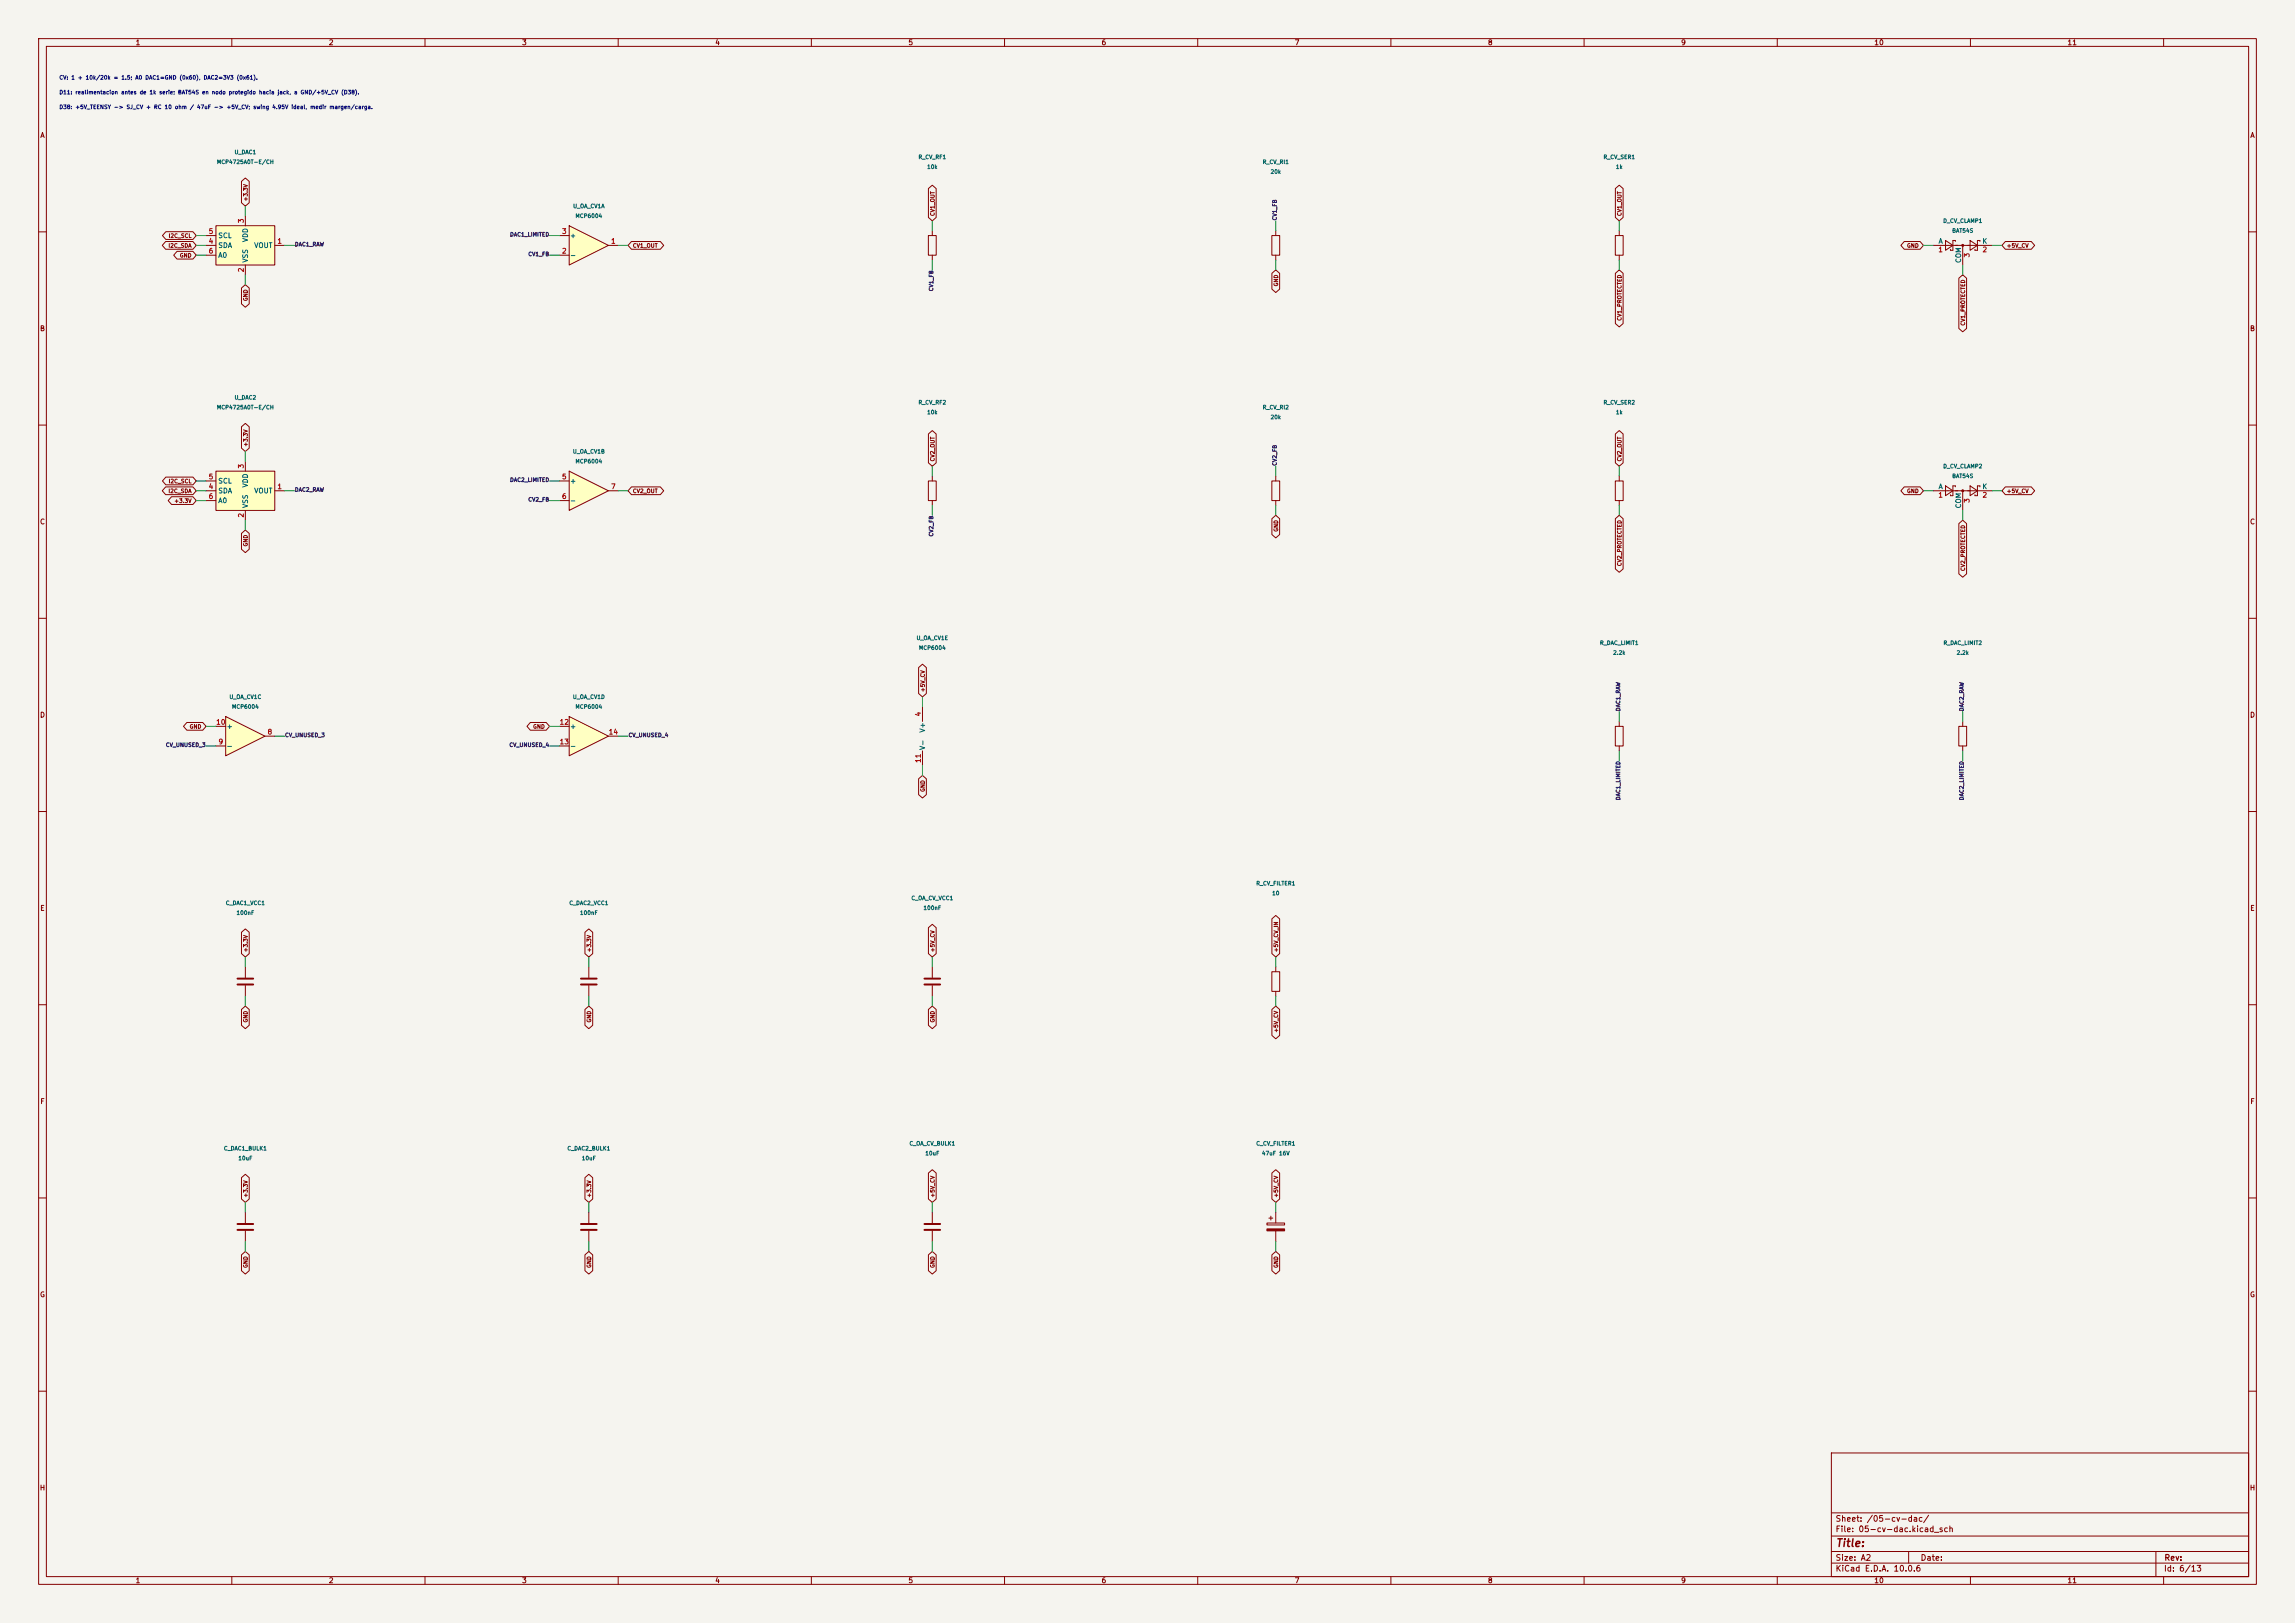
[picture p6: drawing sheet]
<svg xmlns="http://www.w3.org/2000/svg" width="594mm" height="420mm" viewBox="0 0 594 420" stroke-linecap="round" stroke-linejoin="round" font-family="sans-serif">
<defs><g id="words">
<text font-size="2" fill="#840000" x="475" y="400.8">Title:</text>
<g font-size="1.5" fill="#840000">
<text x="475" y="394.1">Sheet: /05-cv-dac/</text>
<text x="475" y="396.8">File: 05-cv-dac.kicad_sch</text>
<text x="475" y="407">KiCad E.D.A. 10.0.6</text>
<text x="475" y="404.2">Size: A2</text>
<text x="497" y="404.2">Date:</text>
<text x="560" y="407">Id: 6/13</text>
<text x="560.1" y="404.2">Rev:</text>
</g>
<g font-size="1.3" fill="#840000">
<text x="35" y="12">1</text>
<text x="85" y="12">2</text>
<text x="135" y="12">3</text>
<text x="185" y="12">4</text>
<text x="235" y="12">5</text>
<text x="285" y="12">6</text>
<text x="335" y="12">7</text>
<text x="385" y="12">8</text>
<text x="435" y="12">9</text>
<text x="485" y="12">10</text>
<text x="535" y="12">11</text>
<text x="10.3" y="36">A</text>
<text x="582.3" y="36">A</text>
<text x="10.2" y="86">B</text>
<text x="582.2" y="86">B</text>
<text x="10.2" y="136">C</text>
<text x="582.2" y="136">C</text>
<text x="10.2" y="186">D</text>
<text x="582.2" y="186">D</text>
<text x="10.3" y="236">E</text>
<text x="582.3" y="236">E</text>
<text x="10.3" y="286">F</text>
<text x="582.3" y="286">F</text>
<text x="10.2" y="336">G</text>
<text x="582.2" y="336">G</text>
<text x="10.2" y="386">H</text>
<text x="582.2" y="386">H</text>
<text x="35" y="410">1</text>
<text x="85" y="410">2</text>
<text x="135" y="410">3</text>
<text x="185" y="410">4</text>
<text x="235" y="410">5</text>
<text x="285" y="410">6</text>
<text x="335" y="410">7</text>
<text x="385" y="410">8</text>
<text x="435" y="410">9</text>
<text x="485" y="410">10</text>
<text x="535" y="410">11</text>
</g>
<g font-size="1.3" fill="#a90000">
<text x="63.4" y="57.9" transform="rotate(-90 63.4 57.9)">3</text>
<text x="53.9" y="63.4">4</text>
<text x="53.9" y="60.8">5</text>
<text x="53.9" y="65.9">6</text>
<text x="71.7" y="63.4">1</text>
<text x="145.3" y="65.9">2</text>
<text x="145.3" y="60.8">3</text>
<text x="158" y="63.4">1</text>
<text x="501.6" y="65.6">1</text>
<text x="513" y="65.6">2</text>
<text x="63.4" y="70.6" transform="rotate(-90 63.4 70.6)">2</text>
<text x="510.1" y="66.8" transform="rotate(-90 510.1 66.8)">3</text>
<text x="53.9" y="124.3">5</text>
<text x="63.4" y="121.4" transform="rotate(-90 63.4 121.4)">3</text>
<text x="145.3" y="124.3">5</text>
<text x="53.9" y="126.9">4</text>
<text x="53.9" y="129.4">6</text>
<text x="71.7" y="126.9">1</text>
<text x="145.3" y="129.4">6</text>
<text x="158" y="126.9">7</text>
<text x="501.6" y="129.1">1</text>
<text x="510.1" y="130.3" transform="rotate(-90 510.1 130.3)">3</text>
<text x="513" y="129.1">2</text>
<text x="63.4" y="134.1" transform="rotate(-90 63.4 134.1)">2</text>
<text x="238.6" y="185.5" transform="rotate(-90 238.6 185.5)">4</text>
<text x="55.8" y="187.8">10</text>
<text x="69.1" y="190.4">8</text>
<text x="144.7" y="187.8">12</text>
<text x="157.4" y="190.4">14</text>
<text x="56.4" y="192.9">9</text>
<text x="144.7" y="192.9">13</text>
<text x="238.6" y="197.6" transform="rotate(-90 238.6 197.6)">11</text>
</g>
<g font-size="1.3" fill="#006464">
<text x="56.4" y="64.5">SDA</text>
<text x="56.4" y="61.9">SCL</text>
<text x="64.5" y="62.8" transform="rotate(-90 64.5 62.8)">VDD</text>
<text x="65.7" y="64.5">VOUT</text>
<text x="147.4" y="61.9">+</text>
<text x="501.6" y="63.4">A</text>
<text x="513" y="63.4">K</text>
<text x="56.4" y="67">A0</text>
<text x="64.5" y="68.1" transform="rotate(-90 64.5 68.1)">VSS</text>
<text x="147.4" y="67">-</text>
<text x="507.9" y="68.2" transform="rotate(-90 507.9 68.2)">COM</text>
<text x="56.4" y="125.4">SCL</text>
<text x="147.4" y="125.4">+</text>
<text x="56.4" y="128">SDA</text>
<text x="56.4" y="130.5">A0</text>
<text x="64.5" y="131.6" transform="rotate(-90 64.5 131.6)">VSS</text>
<text x="64.5" y="126.3" transform="rotate(-90 64.5 126.3)">VDD</text>
<text x="65.7" y="128">VOUT</text>
<text x="147.4" y="130.5">-</text>
<text x="501.6" y="126.9">A</text>
<text x="507.9" y="131.7" transform="rotate(-90 507.9 131.7)">COM</text>
<text x="513" y="126.9">K</text>
<text x="58.5" y="188.9">+</text>
<text x="147.4" y="188.9">+</text>
<text x="239.7" y="189.7" transform="rotate(-90 239.7 189.7)">V+</text>
<text x="58.5" y="194">-</text>
<text x="147.4" y="194">-</text>
<text x="239.7" y="194.2" transform="rotate(-90 239.7 194.2)">V-</text>
</g>
<g font-size="1" fill="#0000c2">
<text x="15.2" y="20.8">CV: 1 + 10k/20k = 1.5; A0 DAC1=GND (0x60), DAC2=3V3 (0x61).</text>
<text x="15.2" y="28.4">D38: +5V_TEENSY -&gt; SJ_CV + RC 10 ohm / 47uF -&gt; +5V_CV; swing 4.95V ideal, medir margen/carga.</text>
<text x="15.2" y="24.6">D11: realimentacion antes de 1k serie; BAT54S en nodo protegido hacia jack, a GND/+5V_CV (D38).</text>
</g>
<g font-size="1" fill="#006464">
<text x="60.6" y="40.1">U_DAC1</text>
<text x="237.6" y="41.4">R_CV_RF1</text>
<text x="414.9" y="41.4">R_CV_SER1</text>
<text x="56" y="42.7">MCP4725A0T-E/CH</text>
<text x="239.8" y="43.9">10k</text>
<text x="326.7" y="42.7">R_CV_RI1</text>
<text x="328.7" y="45.2">20k</text>
<text x="418.1" y="43.9">1k</text>
<text x="148.2" y="54.1">U_OA_CV1A</text>
<text x="148.8" y="56.6">MCP6004</text>
<text x="502.8" y="57.9">D_CV_CLAMP1</text>
<text x="505.2" y="60.4">BAT54S</text>
<text x="56" y="106.2">MCP4725A0T-E/CH</text>
<text x="60.6" y="103.6">U_DAC2</text>
<text x="237.6" y="104.9">R_CV_RF2</text>
<text x="239.8" y="107.4">10k</text>
<text x="326.7" y="106.2">R_CV_RI2</text>
<text x="414.9" y="104.9">R_CV_SER2</text>
<text x="418.1" y="107.4">1k</text>
<text x="328.7" y="108.7">20k</text>
<text x="148.2" y="117.6">U_OA_CV1B</text>
<text x="148.8" y="120.1">MCP6004</text>
<text x="502.8" y="121.4">D_CV_CLAMP2</text>
<text x="505.2" y="123.9">BAT54S</text>
<text x="237.1" y="165.9">U_OA_CV1E</text>
<text x="414" y="167.1">R_DAC_LIMIT1</text>
<text x="502.9" y="167.1">R_DAC_LIMIT2</text>
<text x="237.7" y="168.4">MCP6004</text>
<text x="417.4" y="169.7">2.2k</text>
<text x="506.3" y="169.7">2.2k</text>
<text x="59.3" y="181.1">U_OA_CV1C</text>
<text x="59.9" y="183.6">MCP6004</text>
<text x="148.2" y="181.1">U_OA_CV1D</text>
<text x="148.8" y="183.6">MCP6004</text>
<text x="235.8" y="233.2">C_OA_CV_VCC1</text>
<text x="325" y="229.4">R_CV_FILTER1</text>
<text x="329.1" y="231.9">10</text>
<text x="58.3" y="234.4">C_DAC1_VCC1</text>
<text x="61.1" y="237">100nF</text>
<text x="147.2" y="234.4">C_DAC2_VCC1</text>
<text x="150" y="237">100nF</text>
<text x="238.9" y="235.7">100nF</text>
<text x="57.8" y="297.9">C_DAC1_BULK1</text>
<text x="146.7" y="297.9">C_DAC2_BULK1</text>
<text x="235.3" y="296.7">C_OA_CV_BULK1</text>
<text x="239.4" y="299.2">10uF</text>
<text x="325" y="296.7">C_CV_FILTER1</text>
<text x="326.5" y="299.2">47uF 16V</text>
<text x="61.6" y="300.5">10uF</text>
<text x="150.5" y="300.5">10uF</text>
</g>
<g font-size="1" fill="#840000">
<text x="64.3" y="52.2" transform="rotate(-90 64.3 52.2)">+3.3V</text>
<text x="242.1" y="56" transform="rotate(-90 242.1 56)">CV1_OUT</text>
<text x="419.9" y="56" transform="rotate(-90 419.9 56)">CV1_OUT</text>
<text x="43.5" y="64.3">I2C_SDA</text>
<text x="43.5" y="61.8">I2C_SCL</text>
<text x="163.7" y="64.3">CV1_OUT</text>
<text x="493.5" y="64.3">GND</text>
<text x="519.3" y="64.3">+5V_CV</text>
<text x="46.4" y="66.9">GND</text>
<text x="331" y="74.2" transform="rotate(-90 331 74.2)">GND</text>
<text x="64.3" y="78" transform="rotate(-90 64.3 78)">GND</text>
<text x="419.9" y="83.1" transform="rotate(-90 419.9 83.1)">CV1_PROTECTED</text>
<text x="508.8" y="84.4" transform="rotate(-90 508.8 84.4)">CV1_PROTECTED</text>
<text x="64.3" y="115.7" transform="rotate(-90 64.3 115.7)">+3.3V</text>
<text x="242.1" y="119.5" transform="rotate(-90 242.1 119.5)">CV2_OUT</text>
<text x="419.9" y="119.5" transform="rotate(-90 419.9 119.5)">CV2_OUT</text>
<text x="43.5" y="125.3">I2C_SCL</text>
<text x="43.5" y="127.8">I2C_SDA</text>
<text x="45" y="130.4">+3.3V</text>
<text x="163.7" y="127.8">CV2_OUT</text>
<text x="493.5" y="127.8">GND</text>
<text x="519.3" y="127.8">+5V_CV</text>
<text x="331" y="137.7" transform="rotate(-90 331 137.7)">GND</text>
<text x="64.3" y="141.5" transform="rotate(-90 64.3 141.5)">GND</text>
<text x="419.9" y="146.6" transform="rotate(-90 419.9 146.6)">CV2_PROTECTED</text>
<text x="508.8" y="147.9" transform="rotate(-90 508.8 147.9)">CV2_PROTECTED</text>
<text x="239.6" y="179.2" transform="rotate(-90 239.6 179.2)">+5V_CV</text>
<text x="49" y="188.8">GND</text>
<text x="137.9" y="188.8">GND</text>
<text x="239.6" y="205" transform="rotate(-90 239.6 205)">GND</text>
<text x="64.3" y="246.5" transform="rotate(-90 64.3 246.5)">+3.3V</text>
<text x="153.2" y="246.5" transform="rotate(-90 153.2 246.5)">+3.3V</text>
<text x="242.1" y="246.5" transform="rotate(-90 242.1 246.5)">+5V_CV</text>
<text x="331" y="246.5" transform="rotate(-90 331 246.5)">+5V_CV_IN</text>
<text x="64.3" y="264.7" transform="rotate(-90 64.3 264.7)">GND</text>
<text x="153.2" y="264.7" transform="rotate(-90 153.2 264.7)">GND</text>
<text x="242.1" y="264.7" transform="rotate(-90 242.1 264.7)">GND</text>
<text x="331" y="267.3" transform="rotate(-90 331 267.3)">+5V_CV</text>
<text x="64.3" y="310" transform="rotate(-90 64.3 310)">+3.3V</text>
<text x="153.2" y="310" transform="rotate(-90 153.2 310)">+3.3V</text>
<text x="242.1" y="310" transform="rotate(-90 242.1 310)">+5V_CV</text>
<text x="331" y="310" transform="rotate(-90 331 310)">+5V_CV</text>
<text x="64.3" y="328.2" transform="rotate(-90 64.3 328.2)">GND</text>
<text x="153.2" y="328.2" transform="rotate(-90 153.2 328.2)">GND</text>
<text x="242.1" y="328.2" transform="rotate(-90 242.1 328.2)">GND</text>
<text x="331" y="328.2" transform="rotate(-90 331 328.2)">GND</text>
</g>
<g font-size="1" fill="#0f0f0f">
<text x="330.7" y="57.1" transform="rotate(-90 330.7 57.1)">CV1_FB</text>
<text x="76.2" y="64">DAC1_RAW</text>
<text x="131.9" y="61.4">DAC1_LIMITED</text>
<text x="136.6" y="66.5">CV1_FB</text>
<text x="241.8" y="75.5" transform="rotate(-90 241.8 75.5)">CV1_FB</text>
<text x="131.9" y="124.9">DAC2_LIMITED</text>
<text x="330.7" y="120.6" transform="rotate(-90 330.7 120.6)">CV2_FB</text>
<text x="76.2" y="127.5">DAC2_RAW</text>
<text x="136.6" y="130">CV2_FB</text>
<text x="241.8" y="139" transform="rotate(-90 241.8 139)">CV2_FB</text>
<text x="419.6" y="184.1" transform="rotate(-90 419.6 184.1)">DAC1_RAW</text>
<text x="508.5" y="184.1" transform="rotate(-90 508.5 184.1)">DAC2_RAW</text>
<text x="73.7" y="191">CV_UNUSED_3</text>
<text x="162.6" y="191">CV_UNUSED_4</text>
<text x="42.8" y="193.5">CV_UNUSED_3</text>
<text x="131.7" y="193.5">CV_UNUSED_4</text>
<text x="419.6" y="207.2" transform="rotate(-90 419.6 207.2)">DAC1_LIMITED</text>
<text x="508.5" y="207.2" transform="rotate(-90 508.5 207.2)">DAC2_LIMITED</text>
</g>
</g></defs>
<path d="M0 0h594v420h-594z" fill="#f5f4ef" stroke="#f5f4ef" stroke-width=".26"/>
<g fill="none" stroke="#840000" stroke-width=".26">
<path d="M10 10h574v400h-574zM12 12h570v396h-570zM60 10v2M110 10v2M160 10v2M210 10v2M260 10v2M310 10v2M360 10v2M410 10v2M460 10v2M510 10v2"/>
<path d="M560 10v2M10 60h2M582 60h2M10 110h2M582 110h2M10 160h2M582 160h2M418.1 188h2v5h-2zM419.1 186.7v1.3M419.1 193v1.3M10 210h2M582 210h2"/>
<path d="M241.3 250.2v2.8M241.3 255v2.8M10 260h2M582 260h2M10 310h2M582 310h2M10 360h2M474 376h108v32h-108zM582 360h2M474 397.5h108M474 391.5h108M60 408v2"/>
<path d="M110 408v2M160 408v2M210 408v2M260 408v2M310 408v2M360 408v2M410 408v2M460 408v2M474 404.5h108M474 401.5h108M494 401.5v3M510 408v2"/>
<path d="M558 401.5v6.5M560 408v2"/>
</g>
<path d="M239.3 253.2h4M239.3 254.8h4" fill="none" stroke="#840000" stroke-width=".51"/>
<path d="M55.9 121.9h15.2v10.2h-15.2z" fill="#ffffc2"/>
<g fill="none" stroke="#840000" stroke-width=".26">
<path d="M330.2 59.7v1.3M419.1 59.7v1.3M329.2 61h2v5h-2zM330.2 66v1.3M418.1 61h2v5h-2zM419.1 66v1.3M63.5 119.4v2.5M53.3 127h2.6M53.3 124.5h2.6M53.3 129.5h2.6M55.9 121.9h15.2v10.2h-15.2zM63.5 132.1v2.5"/>
<path d="M71.1 127h2.6M152.4 313.7v2.8M152.4 318.5v2.8M241.3 313.7v2.8M241.3 318.5v2.8"/>
</g>
<path d="M150.4 316.7h4M150.4 318.3h4M239.3 316.7h4M239.3 318.3h4" fill="none" stroke="#840000" stroke-width=".51"/>
<path d="M55.9 58.4h15.2v10.2h-15.2z" fill="#ffffc2"/>
<path d="M55.9 58.4h15.2v10.2h-15.2zM63.5 55.9v2.5M53.3 63.5h2.6M53.3 61h2.6M53.3 66h2.6M63.5 68.6v2.5M71.1 63.5h2.6" fill="none" stroke="#840000" stroke-width=".26"/>
<path d="M147.3 58.4l10.2 5.1-10.2 5.1z" fill="#ffffc2"/>
<g fill="none" stroke="#840000" stroke-width=".26">
<path d="M147.3 58.4l10.2 5.1-10.2 5.1zM241.3 59.7v1.3M144.8 66h2.5M144.8 61h2.5M157.5 63.5h2.5M240.3 61h2v5h-2zM241.3 66v1.3M500.4 63.5h15.2M503.6 62.2l1.9 1.3-1.9 1.3zM506.1 62.5v-.3h-.6v2.6h-.7v-.3M508 63.5v5.1M509.9 62.2l1.9 1.3-1.9 1.3z"/>
<path d="M512.4 62.5v-.3h-.6v2.6h-.6v-.3M240.3 124.5h2v5h-2zM241.3 123.2v1.3M241.3 129.5v1.3M329.2 124.5h2v5h-2zM330.2 123.2v1.3M330.2 129.5v1.3M418.1 124.5h2v5h-2zM419.1 123.2v1.3M419.1 129.5v1.3M500.4 127h15.2M503.6 125.7l1.9 1.3-1.9 1.3z"/>
<path d="M506.1 126v-.3h-.6v2.6h-.7v-.3M508 127v5.1M509.9 125.7l1.9 1.3-1.9 1.3zM512.4 126v-.3h-.6v2.6h-.6v-.3M238.8 182.9v3.8M238.8 194.3v3.8M507 188h2v5h-2zM508 186.7v1.3M508 193v1.3M63.5 250.2v2.8M63.5 255v2.8M152.4 250.2v2.8"/>
<path d="M152.4 255v2.8M329.2 251.5h2v5h-2zM330.2 250.2v1.3M330.2 256.5v1.3M63.5 313.7v2.8M63.5 318.5v2.8"/>
</g>
<path d="M61.5 253.2h4M61.5 254.8h4M150.4 253.2h4M150.4 254.8h4M61.5 316.7h4M61.5 318.3h4" fill="none" stroke="#840000" stroke-width=".51"/>
<g fill="#840000" stroke="#840000" stroke-width=".26">
<circle cx="508" cy="127" r=".25"/>
<circle cx="508" cy="63.5" r=".25"/>
</g>
<path d="M147.3 121.9l10.2 5.1-10.2 5.1z" fill="#ffffc2"/>
<path d="M144.8 124.5h2.5M144.8 129.5h2.5M147.3 121.9l10.2 5.1-10.2 5.1zM157.5 127h2.5" fill="none" stroke="#840000" stroke-width=".26"/>
<path d="M147.3 185.4l10.2 5.1-10.2 5.1z" fill="#ffffc2"/>
<path d="M144.8 188h2.5M144.8 193h2.5M147.3 185.4l10.2 5.1-10.2 5.1zM157.5 190.5h2.5M327.9 316.5h4.6v.5h-4.6zM328.4 315.2h1M328.9 314.7v1M330.2 313.7v2.8M330.2 318.5v2.8" fill="none" stroke="#840000" stroke-width=".26"/>
<path d="M327.9 318h4.6v.5h-4.6z" fill="#840000" stroke="#840000" stroke-width=".26"/>
<path d="M58.4 185.4l10.2 5.1-10.2 5.1z" fill="#ffffc2"/>
<g fill="none" stroke="#840000" stroke-width=".26">
<path d="M42.9 60h7l.9 1-.9 1h-7l-.9-1zM62.5 46.9l1-.8 1 .8v5.6l-1 .8-1-.8zM240.3 48.8l1-.9 1 .9v7.5l-1 .9-1-.9zM418.1 48.8l1-.9 1 .9v7.5l-1 .9-1-.9zM42.9 62.5h7l.9 1-.9 1h-7l-.9-1zM45.8 65h4.1l.9 1-.9 1h-4.1l-.8-1zM62.5 74.5l1-.8 1 .8v4.1l-1 .9-1-.9zM163.4 62.5h7.5l.9 1-.9 1h-7.5l-.8-1zM329.2 70.7l1-.8 1 .8v4.1l-1 .9-1-.9zM418.1 70.7l1-.8 1 .8v13l-1 .9-1-.9zM492.9 62.5h4.1l.8 1-.8 1h-4.1l-.9-1zM507 72l1-.9 1 .9v13l-1 .9-1-.9z"/>
<path d="M519 62.5h6.8l.8 1-.8 1h-6.8l-.8-1zM62.5 110.4l1-.8 1 .8v5.6l-1 .8-1-.8zM240.3 112.3l1-.9 1 .9v7.5l-1 .9-1-.9zM418.1 112.3l1-.9 1 .9v7.5l-1 .9-1-.9zM42.9 126h7l.9 1-.9 1h-7l-.9-1zM42.9 123.5h7l.9 1-.9 1h-7l-.9-1zM44.4 128.5h5.5l.9 1-.9 1h-5.5l-.9-1zM62.5 138l1-.8 1 .8v4.1l-1 .9-1-.9zM163.4 126h7.5l.9 1-.9 1h-7.5l-.8-1zM329.2 134.2l1-.8 1 .8v4.1l-1 .9-1-.9zM418.1 134.2l1-.8 1 .8v13l-1 .9-1-.9zM492.9 126h4.1l.8 1-.8 1h-4.1l-.9-1z"/>
<path d="M507 135.5l1-.9 1 .9v13l-1 .9-1-.9zM519 126h6.8l.8 1-.8 1h-6.8l-.8-1zM237.8 172.7l1-.8 1 .8v6.8l-1 .8-1-.8zM48.4 187h4.1l.8 1-.8 1h-4.1l-.9-1zM55.9 193h2.5M55.9 188h2.5M58.4 185.4l10.2 5.1-10.2 5.1zM68.6 190.5h2.5M137.3 187h4.1l.8 1-.8 1h-4.1l-.9-1zM237.8 201.5l1-.8 1 .8v4.1l-1 .9-1-.9zM329.2 237.8l1-.9 1 .9v9l-1 .9-1-.9zM62.5 241.2l1-.8 1 .8v5.6l-1 .9-1-.9z"/>
<path d="M151.4 241.2l1-.8 1 .8v5.6l-1 .9-1-.9zM240.3 240.1l1-.9 1 .9v6.7l-1 .9-1-.9zM62.5 261.2l1-.8 1 .8v4.1l-1 .9-1-.9zM151.4 261.2l1-.8 1 .8v4.1l-1 .9-1-.9zM240.3 261.2l1-.8 1 .8v4.1l-1 .9-1-.9zM329.2 261.2l1-.8 1 .8v6.7l-1 .9-1-.9zM62.5 304.7l1-.8 1 .8v5.6l-1 .9-1-.9zM151.4 304.7l1-.8 1 .8v5.6l-1 .9-1-.9zM240.3 303.6l1-.9 1 .9v6.7l-1 .9-1-.9zM329.2 303.6l1-.9 1 .9v6.7l-1 .9-1-.9zM62.5 324.7l1-.8 1 .8v4.1l-1 .9-1-.9zM151.4 324.7l1-.8 1 .8v4.1l-1 .9-1-.9z"/>
<path d="M240.3 324.7l1-.8 1 .8v4.1l-1 .9-1-.9zM329.2 324.7l1-.8 1 .8v4.1l-1 .9-1-.9z"/>
</g>
<g fill="none" stroke="#009600" stroke-width=".26">
<path d="M63.5 53.3v2.6M241.3 57.2v2.5M330.2 57.2v2.5M419.1 57.2v2.5M50.8 61h2.5M50.8 63.5h2.5M50.8 66h2.5M63.5 71.1v2.6M73.7 63.5h2.5M142.2 61h2.6M142.2 66h2.6M160 63.5h2.6"/>
<path d="M241.3 67.3v2.6M330.2 67.3v2.6M419.1 67.3v2.6M497.8 63.5h2.6M508 68.6v2.5M515.6 63.5h2.6M63.5 116.8v2.6M50.8 127h2.5M50.8 124.5h2.5M50.8 129.5h2.5M63.5 134.6v2.6M73.7 127h2.5"/>
<path d="M142.2 124.5h2.6M142.2 129.5h2.6M160 127h2.6M241.3 120.7v2.5M241.3 130.8v2.6M330.2 120.7v2.5M330.2 130.8v2.6M419.1 120.7v2.5M419.1 130.8v2.6M497.8 127h2.6M508 132.1v2.5M515.6 127h2.6"/>
<path d="M53.3 193h2.6M53.3 188h2.6M71.1 190.5h2.6M142.2 193h2.6M142.2 188h2.6M160 190.5h2.6M238.8 180.3v2.6M238.8 198.1v2.6M419.1 184.2v2.5M419.1 194.3v2.6M508 184.2v2.5M508 194.3v2.6"/>
<path d="M63.5 247.7v2.5M63.5 257.8v2.6M152.4 247.7v2.5M152.4 257.8v2.6M241.3 247.7v2.5M241.3 257.8v2.6M330.2 247.7v2.5M330.2 257.8v2.6M63.5 311.2v2.5M152.4 311.2v2.5M241.3 311.2v2.5M330.2 311.2v2.5"/>
<path d="M63.5 321.3v2.6M152.4 321.3v2.6M241.3 321.3v2.6M330.2 321.3v2.6"/>
</g>
<use href="#words"/>
</svg>
